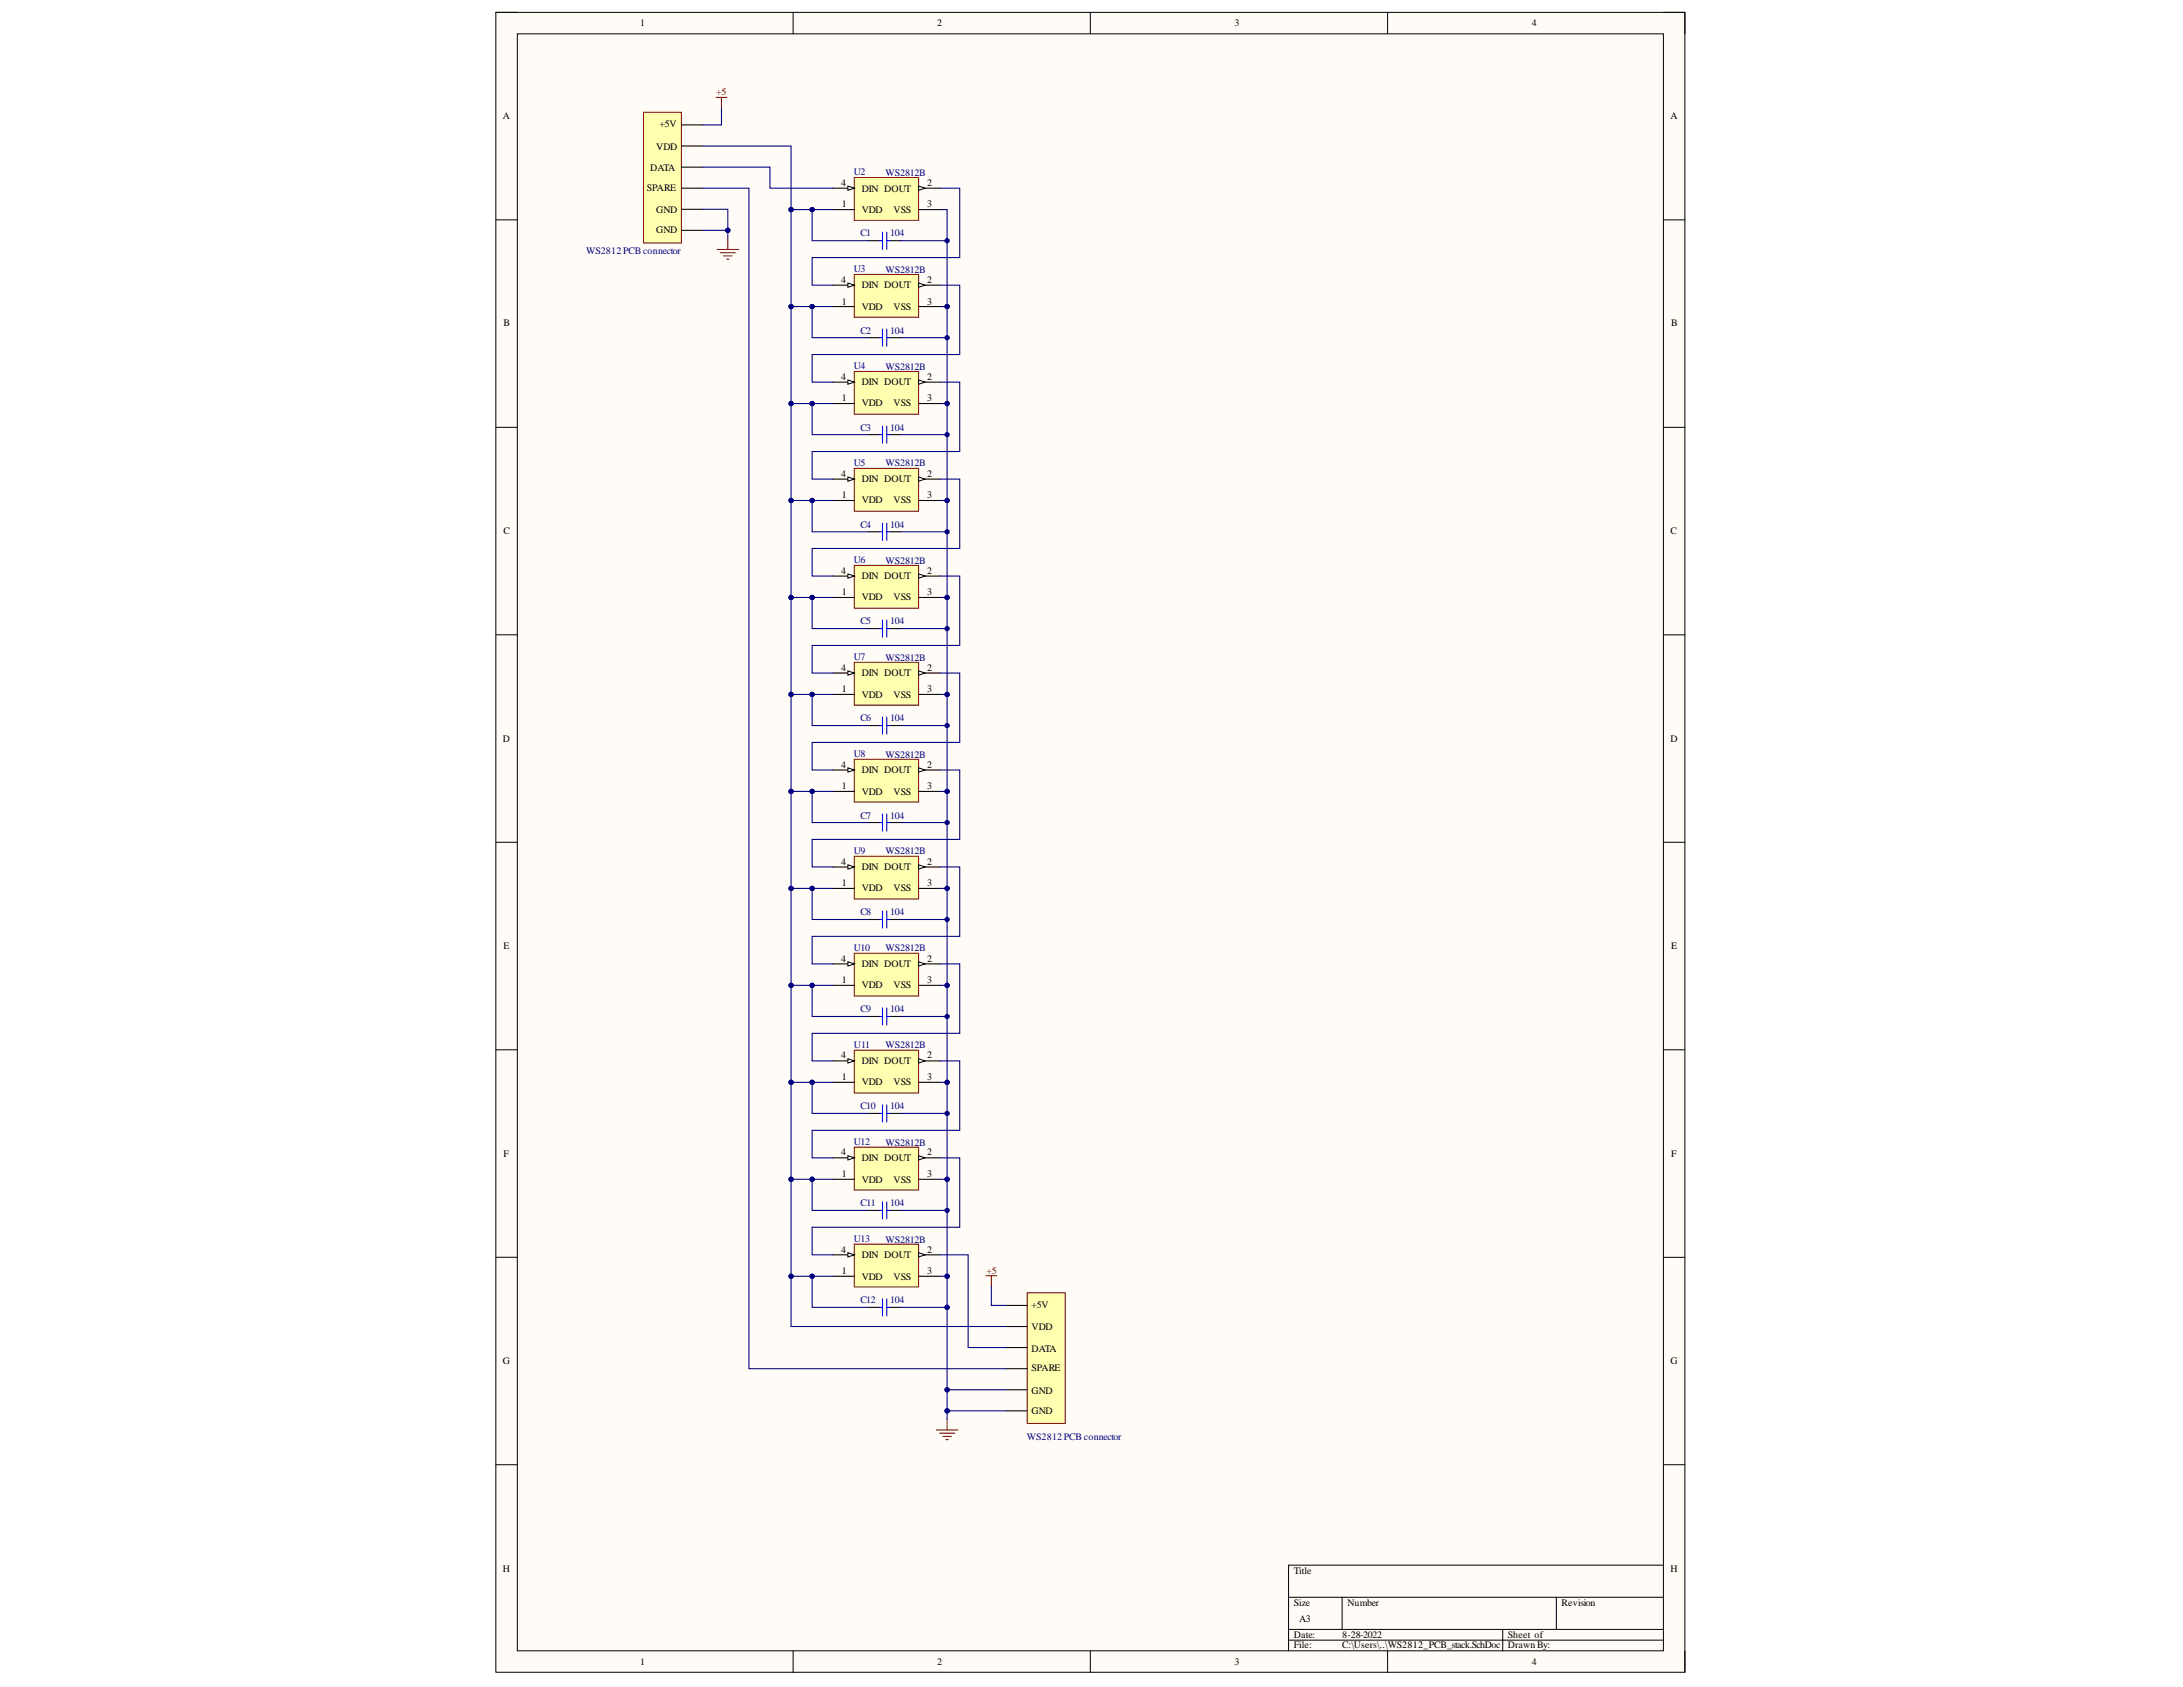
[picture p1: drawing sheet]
<svg xmlns="http://www.w3.org/2000/svg" width="279mm" height="216mm" viewBox="0 0 279 216" stroke-linecap="round" stroke-linejoin="round" font-family="sans-serif">
<defs><g id="words">
<g font-size="1.3">
<text x="82" y="3.4">1</text>
<text x="119.9" y="3.4">2</text>
<text x="158" y="3.4">3</text>
<text x="196" y="3.4">4</text>
<text x="64.4" y="15.2">A</text>
<text x="84.4" y="16.3">+5V</text>
<text x="213.8" y="15.2">A</text>
<text x="83.2" y="21.9">DATA</text>
<text x="84" y="19.2">VDD</text>
<text x="107.7" y="23.8">4</text>
<text x="118.7" y="23.8">2</text>
<text x="82.8" y="24.4">SPARE</text>
<text x="84" y="29.8">GND</text>
<text x="84" y="27.3">GND</text>
<text x="107.7" y="26.5">1</text>
<text x="110.3" y="27.2">VDD</text>
<text x="110.3" y="24.5">DIN DOUT</text>
<text x="114.3" y="27.2">VSS</text>
<text x="118.7" y="26.5">3</text>
<text x="64.4" y="41.8">B</text>
<text x="107.7" y="36.2">4</text>
<text x="107.7" y="39">1</text>
<text x="110.3" y="39.7">VDD</text>
<text x="110.3" y="36.9">DIN DOUT</text>
<text x="114.3" y="39.7">VSS</text>
<text x="118.7" y="36.2">2</text>
<text x="118.7" y="39">3</text>
<text x="213.9" y="41.8">B</text>
<text x="107.7" y="48.6">4</text>
<text x="107.7" y="51.3">1</text>
<text x="110.3" y="52">VDD</text>
<text x="110.3" y="49.3">DIN DOUT</text>
<text x="114.3" y="52">VSS</text>
<text x="118.7" y="48.6">2</text>
<text x="118.7" y="51.3">3</text>
<text x="107.7" y="61">4</text>
<text x="107.7" y="63.7">1</text>
<text x="110.3" y="64.4">VDD</text>
<text x="110.3" y="61.7">DIN DOUT</text>
<text x="114.3" y="64.4">VSS</text>
<text x="118.7" y="61">2</text>
<text x="118.7" y="63.7">3</text>
<text x="64.4" y="68.4">C</text>
<text x="213.8" y="68.4">C</text>
<text x="107.7" y="73.5">4</text>
<text x="107.7" y="76.2">1</text>
<text x="110.3" y="76.9">VDD</text>
<text x="110.3" y="74.1">DIN DOUT</text>
<text x="114.3" y="76.9">VSS</text>
<text x="118.7" y="73.5">2</text>
<text x="118.7" y="76.2">3</text>
<text x="107.7" y="85.8">4</text>
<text x="107.7" y="88.6">1</text>
<text x="110.3" y="89.3">VDD</text>
<text x="110.3" y="86.5">DIN DOUT</text>
<text x="114.3" y="89.3">VSS</text>
<text x="118.7" y="85.8">2</text>
<text x="118.7" y="88.6">3</text>
<text x="64.4" y="94.9">D</text>
<text x="213.8" y="94.9">D</text>
<text x="107.7" y="98.2">4</text>
<text x="107.7" y="101">1</text>
<text x="110.3" y="101.7">VDD</text>
<text x="110.3" y="98.9">DIN DOUT</text>
<text x="114.3" y="101.7">VSS</text>
<text x="118.7" y="98.2">2</text>
<text x="118.7" y="101">3</text>
<text x="107.7" y="110.7">4</text>
<text x="107.7" y="113.4">1</text>
<text x="110.3" y="111.3">DIN DOUT</text>
<text x="118.7" y="110.7">2</text>
<text x="118.7" y="113.4">3</text>
<text x="110.3" y="114.1">VDD</text>
<text x="114.3" y="114.1">VSS</text>
<text x="64.4" y="121.5">E</text>
<text x="107.7" y="123.1">4</text>
<text x="107.7" y="125.8">1</text>
<text x="110.3" y="123.8">DIN DOUT</text>
<text x="118.7" y="123.1">2</text>
<text x="118.7" y="125.8">3</text>
<text x="213.9" y="121.5">E</text>
<text x="110.3" y="126.5">VDD</text>
<text x="114.3" y="126.5">VSS</text>
<text x="107.7" y="135.4">4</text>
<text x="110.3" y="136.2">DIN DOUT</text>
<text x="118.7" y="135.4">2</text>
<text x="107.7" y="138.2">1</text>
<text x="110.3" y="138.9">VDD</text>
<text x="114.3" y="138.9">VSS</text>
<text x="118.7" y="138.2">3</text>
<text x="64.4" y="148">F</text>
<text x="107.7" y="147.9">4</text>
<text x="110.3" y="148.5">DIN DOUT</text>
<text x="118.7" y="147.9">2</text>
<text x="213.9" y="148">F</text>
<text x="107.7" y="150.7">1</text>
<text x="110.3" y="151.3">VDD</text>
<text x="114.3" y="151.3">VSS</text>
<text x="118.7" y="150.7">3</text>
<text x="107.7" y="160.3">4</text>
<text x="110.3" y="161">DIN DOUT</text>
<text x="118.7" y="160.3">2</text>
<text x="107.7" y="163">1</text>
<text x="110.3" y="163.8">VDD</text>
<text x="114.3" y="163.8">VSS</text>
<text x="118.7" y="163">3</text>
<text x="132" y="167.4">+5V</text>
<text x="132" y="170.3">VDD</text>
<text x="132" y="173">DATA</text>
<text x="64.4" y="174.6">G</text>
<text x="132" y="175.5">SPARE</text>
<text x="132" y="178.4">GND</text>
<text x="213.8" y="174.6">G</text>
<text x="132" y="180.9">GND</text>
<text x="64.4" y="201.1">H</text>
<text x="165.6" y="201.4">Title</text>
<text x="213.8" y="201.1">H</text>
<text x="165.6" y="205.5">Size</text>
<text x="165.6" y="209.6">Date:</text>
<text x="166.3" y="207.6">A3</text>
<text x="171.8" y="209.6">8-28-2022</text>
<text x="172.4" y="205.5">Number</text>
<text x="193" y="209.6">Sheet of</text>
<text x="199.9" y="205.5">Revision</text>
<text x="82" y="213.1">1</text>
<text x="119.9" y="213.1">2</text>
<text x="158" y="213.1">3</text>
<text x="165.6" y="210.9">File:</text>
<text x="171.8" y="210.9">C:\Users\..\WS2812_PCB_stack.SchDoc</text>
<text x="193" y="210.9">DrawnBy:</text>
<text x="196" y="213.1">4</text>
</g>
<g font-size="1.3" fill="#800000">
<text x="91.7" y="12.2">+5</text>
<text x="126.3" y="163">+5</text>
</g>
<g font-size="1.3" fill="#000080">
<text x="109.3" y="22.4">U2</text>
<text x="113.3" y="22.5">WS2812B</text>
<text x="75" y="32.5">WS2812PCB connector</text>
<text x="109.3" y="34.8">U3</text>
<text x="110.1" y="30.3">C1</text>
<text x="113.3" y="34.9">WS2812B</text>
<text x="113.9" y="30.3">104</text>
<text x="109.3" y="47.3">U4</text>
<text x="110.1" y="42.7">C2</text>
<text x="113.3" y="47.3">WS2812B</text>
<text x="113.9" y="42.7">104</text>
<text x="109.3" y="59.7">U5</text>
<text x="110.1" y="55.1">C3</text>
<text x="113.3" y="59.7">WS2812B</text>
<text x="113.9" y="55.1">104</text>
<text x="110.1" y="67.6">C4</text>
<text x="113.9" y="67.6">104</text>
<text x="109.3" y="72">U6</text>
<text x="113.3" y="72.1">WS2812B</text>
<text x="110.1" y="79.9">C5</text>
<text x="113.9" y="79.9">104</text>
<text x="109.3" y="84.5">U7</text>
<text x="113.3" y="84.5">WS2812B</text>
<text x="110.1" y="92.3">C6</text>
<text x="113.9" y="92.3">104</text>
<text x="109.3" y="96.9">U8</text>
<text x="113.3" y="97">WS2812B</text>
<text x="110.1" y="104.8">C7</text>
<text x="113.9" y="104.8">104</text>
<text x="109.3" y="109.3">U9</text>
<text x="113.3" y="109.3">WS2812B</text>
<text x="110.1" y="117.1">C8</text>
<text x="113.9" y="117.1">104</text>
<text x="109.3" y="121.7">U10</text>
<text x="113.3" y="121.7">WS2812B</text>
<text x="110.1" y="129.5">C9</text>
<text x="113.9" y="129.5">104</text>
<text x="109.3" y="134.1">U11</text>
<text x="113.3" y="134.2">WS2812B</text>
<text x="110.1" y="142">C10</text>
<text x="113.9" y="142">104</text>
<text x="109.3" y="146.5">U12</text>
<text x="113.3" y="146.6">WS2812B</text>
<text x="110.1" y="154.4">C11</text>
<text x="113.9" y="154.4">104</text>
<text x="109.3" y="158.9">U13</text>
<text x="113.3" y="159">WS2812B</text>
<text x="110.1" y="166.8">C12</text>
<text x="113.9" y="166.8">104</text>
<text x="131.4" y="184.3">WS2812PCB connector</text>
</g>
</g></defs>
<path d="M63.5 1.6h152.1v212.4h-152.1z" fill-rule="evenodd" fill="#fffcf8"/>
<path d="M63.5 1.6h152.1v212.4h-152.1z" fill="none" stroke="#000" stroke-width=".13"/>
<path d="M66.2 4.3h146.7v207h-146.7z" fill-rule="evenodd" fill="#fffcf8"/>
<g fill="none" stroke="#000" stroke-width=".13">
<path d="M63.5 1.6h2.7M66.2 4.3h146.7v207h-146.7zM101.5 1.6v2.7M139.5 1.6v2.7M177.6 1.6v2.7M212.9 1.6h2.7v2.7M63.5 28.1h2.7M212.9 28.1h2.7M63.5 54.7h2.7M212.9 54.7h2.7M63.5 81.2h2.7M212.9 81.2h2.7"/>
<path d="M63.5 107.8h2.7M212.9 107.8h2.7M63.5 134.4h2.7M212.9 134.4h2.7M63.5 160.9h2.7M212.9 160.9h2.7M63.5 187.5h2.7M212.9 187.5h2.7M101.5 211.3v2.7M139.5 211.3v2.7M164.9 204.4h48M164.9 208.5h48"/>
<path d="M164.9 209.9h48M171.8 204.4v4.1M177.6 211.3v2.7M192.3 208.5v2.8M199.2 204.4v4.1M212.9 200.3h-48v11M215.6 211.3v2.7"/>
</g>
<path d="M109.3 22.7h8.3v5.5h-8.3z" fill-rule="evenodd" fill="#ffffb0"/>
<path d="M109.3 22.7h8.3v5.5h-8.3z" fill="none" stroke="#800000" stroke-width=".13"/>
<path d="M106.6 26.8h2.7M117.6 24.1h2.7" fill="none" stroke="#000" stroke-width=".14"/>
<path d="M117.6 23.8l.8 .3-.8 .3z" fill="#f8fcff"/>
<path d="M117.6 23.8l.8 .3-.8 .3z" fill="none" stroke="#000" stroke-width=".13"/>
<path d="M106.6 24.1h2.7M117.6 26.8h2.7" fill="none" stroke="#000" stroke-width=".14"/>
<path d="M108.5 23.8l.8 .3-.8 .3z" fill="#f8fcff"/>
<path d="M108.5 23.8l.8 .3-.8 .3z" fill="none" stroke="#000" stroke-width=".13"/>
<path d="M119.8 183h2.8M120.3 183.4h1.9M120.7 183.8h1.1M121.1 184.2h.3M121.2 181.6v1.4" fill="none" stroke="#800000" stroke-width=".14"/>
<path d="M109.3 35.1h8.3v5.5h-8.3z" fill-rule="evenodd" fill="#ffffb0"/>
<path d="M109.3 35.1h8.3v5.5h-8.3z" fill="none" stroke="#800000" stroke-width=".13"/>
<path d="M106.6 39.2h2.7M117.6 36.5h2.7" fill="none" stroke="#000" stroke-width=".14"/>
<path d="M117.6 36.2l.8 .3-.8 .3z" fill="#f8fcff"/>
<path d="M117.6 36.2l.8 .3-.8 .3z" fill="none" stroke="#000" stroke-width=".13"/>
<path d="M106.6 36.5h2.7M117.6 39.2h2.7" fill="none" stroke="#000" stroke-width=".14"/>
<path d="M108.5 36.2l.8 .3-.8 .3z" fill="#f8fcff"/>
<path d="M108.5 36.2l.8 .3-.8 .3z" fill="none" stroke="#000" stroke-width=".13"/>
<path d="M109.3 47.5h8.3v5.5h-8.3z" fill-rule="evenodd" fill="#ffffb0"/>
<path d="M109.3 47.5h8.3v5.5h-8.3z" fill="none" stroke="#800000" stroke-width=".13"/>
<path d="M106.6 51.6h2.7M117.6 48.9h2.7" fill="none" stroke="#000" stroke-width=".14"/>
<path d="M117.6 48.6l.8 .3-.8 .3z" fill="#f8fcff"/>
<path d="M117.6 48.6l.8 .3-.8 .3z" fill="none" stroke="#000" stroke-width=".13"/>
<path d="M106.6 48.9h2.7M117.6 51.6h2.7" fill="none" stroke="#000" stroke-width=".14"/>
<path d="M108.5 48.6l.8 .3-.8 .3z" fill="#f8fcff"/>
<path d="M108.5 48.6l.8 .3-.8 .3z" fill="none" stroke="#000" stroke-width=".13"/>
<path d="M109.3 59.9h8.3v5.5h-8.3z" fill-rule="evenodd" fill="#ffffb0"/>
<path d="M109.3 59.9h8.3v5.5h-8.3z" fill="none" stroke="#800000" stroke-width=".13"/>
<path d="M106.6 64.1h2.7M117.6 61.3h2.7" fill="none" stroke="#000" stroke-width=".14"/>
<path d="M117.6 61l.8 .3-.8 .3z" fill="#f8fcff"/>
<path d="M117.6 61l.8 .3-.8 .3z" fill="none" stroke="#000" stroke-width=".13"/>
<path d="M106.6 61.3h2.7M117.6 64.1h2.7" fill="none" stroke="#000" stroke-width=".14"/>
<path d="M108.5 61l.8 .3-.8 .3z" fill="#f8fcff"/>
<path d="M108.5 61l.8 .3-.8 .3z" fill="none" stroke="#000" stroke-width=".13"/>
<path d="M109.3 72.4h8.3v5.4h-8.3z" fill-rule="evenodd" fill="#ffffb0"/>
<path d="M109.3 72.4h8.3v5.4h-8.3z" fill="none" stroke="#800000" stroke-width=".13"/>
<path d="M106.6 76.5h2.7M117.6 73.7h2.7" fill="none" stroke="#000" stroke-width=".14"/>
<path d="M117.6 73.4l.8 .3-.8 .3z" fill="#f8fcff"/>
<path d="M117.6 73.4l.8 .3-.8 .3z" fill="none" stroke="#000" stroke-width=".13"/>
<path d="M106.6 73.7h2.7M117.6 76.5h2.7" fill="none" stroke="#000" stroke-width=".14"/>
<path d="M108.5 73.4l.8 .3-.8 .3z" fill="#f8fcff"/>
<path d="M108.5 73.4l.8 .3-.8 .3z" fill="none" stroke="#000" stroke-width=".13"/>
<path d="M109.3 84.8h8.3v5.4h-8.3z" fill-rule="evenodd" fill="#ffffb0"/>
<path d="M109.3 84.8h8.3v5.4h-8.3z" fill="none" stroke="#800000" stroke-width=".13"/>
<path d="M106.6 88.9h2.7M117.6 86.1h2.7" fill="none" stroke="#000" stroke-width=".14"/>
<path d="M117.6 85.9l.8 .2-.8 .3z" fill="#f8fcff"/>
<path d="M117.6 85.9l.8 .2-.8 .3z" fill="none" stroke="#000" stroke-width=".13"/>
<path d="M106.6 86.1h2.7M117.6 88.9h2.7" fill="none" stroke="#000" stroke-width=".14"/>
<path d="M108.5 85.9l.8 .2-.8 .3z" fill="#f8fcff"/>
<path d="M108.5 85.9l.8 .2-.8 .3z" fill="none" stroke="#000" stroke-width=".13"/>
<path d="M109.3 97.2h8.3v5.5h-8.3z" fill-rule="evenodd" fill="#ffffb0"/>
<path d="M109.3 97.2h8.3v5.5h-8.3z" fill="none" stroke="#800000" stroke-width=".13"/>
<path d="M117.6 98.5h2.7M106.6 101.3h2.7" fill="none" stroke="#000" stroke-width=".14"/>
<path d="M117.6 98.3l.8 .2-.8 .3z" fill="#f8fcff"/>
<path d="M117.6 98.3l.8 .2-.8 .3z" fill="none" stroke="#000" stroke-width=".13"/>
<path d="M106.6 98.5h2.7M117.6 101.3h2.7" fill="none" stroke="#000" stroke-width=".14"/>
<path d="M108.5 98.3l.8 .2-.8 .3z" fill="#f8fcff"/>
<path d="M108.5 98.3l.8 .2-.8 .3z" fill="none" stroke="#000" stroke-width=".13"/>
<path d="M109.3 109.6h8.3v5.5h-8.3z" fill-rule="evenodd" fill="#ffffb0"/>
<path d="M109.3 109.6h8.3v5.5h-8.3z" fill="none" stroke="#800000" stroke-width=".13"/>
<path d="M106.6 113.7h2.7M117.6 111h2.7" fill="none" stroke="#000" stroke-width=".14"/>
<path d="M117.6 110.7l.8 .3-.8 .2z" fill="#f8fcff"/>
<path d="M117.6 110.7l.8 .3-.8 .2z" fill="none" stroke="#000" stroke-width=".13"/>
<path d="M106.6 111h2.7M117.6 113.7h2.7" fill="none" stroke="#000" stroke-width=".14"/>
<path d="M108.5 110.7l.8 .3-.8 .2z" fill="#f8fcff"/>
<path d="M108.5 110.7l.8 .3-.8 .2z" fill="none" stroke="#000" stroke-width=".13"/>
<path d="M109.3 122h8.3v5.5h-8.3z" fill-rule="evenodd" fill="#ffffb0"/>
<path d="M109.3 122h8.3v5.5h-8.3z" fill="none" stroke="#800000" stroke-width=".13"/>
<path d="M106.6 126.1h2.7M117.6 123.4h2.7" fill="none" stroke="#000" stroke-width=".14"/>
<path d="M117.6 123.1l.8 .3-.8 .2z" fill="#f8fcff"/>
<path d="M117.6 123.1l.8 .3-.8 .2z" fill="none" stroke="#000" stroke-width=".13"/>
<path d="M106.6 123.4h2.7M117.6 126.1h2.7" fill="none" stroke="#000" stroke-width=".14"/>
<path d="M108.5 123.1l.8 .3-.8 .2z" fill="#f8fcff"/>
<path d="M108.5 123.1l.8 .3-.8 .2z" fill="none" stroke="#000" stroke-width=".13"/>
<path d="M109.3 134.4h8.3v5.5h-8.3z" fill-rule="evenodd" fill="#ffffb0"/>
<path d="M109.3 134.4h8.3v5.5h-8.3z" fill="none" stroke="#800000" stroke-width=".13"/>
<path d="M106.6 138.5h2.7M117.6 135.8h2.7" fill="none" stroke="#000" stroke-width=".14"/>
<path d="M117.6 135.5l.8 .3-.8 .2z" fill="#f8fcff"/>
<path d="M117.6 135.5l.8 .3-.8 .2z" fill="none" stroke="#000" stroke-width=".13"/>
<path d="M106.6 135.8h2.7M117.6 138.5h2.7" fill="none" stroke="#000" stroke-width=".14"/>
<path d="M108.5 135.5l.8 .3-.8 .2z" fill="#f8fcff"/>
<path d="M108.5 135.5l.8 .3-.8 .2z" fill="none" stroke="#000" stroke-width=".13"/>
<path d="M109.3 146.8h8.3v5.5h-8.3z" fill-rule="evenodd" fill="#ffffb0"/>
<path d="M109.3 146.8h8.3v5.5h-8.3z" fill="none" stroke="#800000" stroke-width=".13"/>
<path d="M106.6 150.9h2.7M117.6 148.2h2.7" fill="none" stroke="#000" stroke-width=".14"/>
<path d="M117.6 147.9l.8 .3-.8 .3z" fill="#f8fcff"/>
<path d="M117.6 147.9l.8 .3-.8 .3z" fill="none" stroke="#000" stroke-width=".13"/>
<path d="M106.6 148.2h2.7M117.6 150.9h2.7" fill="none" stroke="#000" stroke-width=".14"/>
<path d="M108.5 147.9l.8 .3-.8 .3z" fill="#f8fcff"/>
<path d="M108.5 147.9l.8 .3-.8 .3z" fill="none" stroke="#000" stroke-width=".13"/>
<path d="M109.3 159.2h8.3v5.5h-8.3z" fill-rule="evenodd" fill="#ffffb0"/>
<path d="M109.3 159.2h8.3v5.5h-8.3z" fill="none" stroke="#800000" stroke-width=".13"/>
<path d="M106.6 163.3h2.7M117.6 160.6h2.7" fill="none" stroke="#000" stroke-width=".14"/>
<path d="M117.6 160.3l.8 .3-.8 .3z" fill="#f8fcff"/>
<path d="M117.6 160.3l.8 .3-.8 .3z" fill="none" stroke="#000" stroke-width=".13"/>
<path d="M106.6 160.6h2.7M117.6 163.3h2.7" fill="none" stroke="#000" stroke-width=".14"/>
<path d="M108.5 160.3l.8 .3-.8 .3z" fill="#f8fcff"/>
<path d="M108.5 160.3l.8 .3-.8 .3z" fill="none" stroke="#000" stroke-width=".13"/>
<path d="M91.7 12.5h1.3M92.3 12.5v1.3M126.2 163.3h1.4M126.9 163.3v1.3" fill="none" stroke="#800000" stroke-width=".14"/>
<g fill="none" stroke="#000" stroke-width=".14">
<path d="M111.2 30.8h1.3M113.9 30.8h1.4M111.2 43.2h1.3M111.2 55.6h1.3M113.9 43.2h1.4M113.9 55.6h1.4M111.2 68.1h1.3M113.9 68.1h1.4M111.2 80.4h1.3M111.2 92.9h1.3M113.9 80.4h1.4M113.9 92.9h1.4"/>
<path d="M111.2 105.3h1.3M111.2 117.7h1.3M113.9 105.3h1.4M113.9 117.7h1.4M111.2 130.1h1.3M113.9 130.1h1.4M111.2 142.5h1.3M111.2 154.9h1.3M113.9 142.5h1.4M113.9 154.9h1.4M111.2 167.3h1.3M113.9 167.3h1.4"/>
</g>
<g fill="none" stroke="#00f" stroke-width=".14">
<path d="M112.5 30.8h.5M113 29.7v2.2M113.5 29.7v2.2M113.5 30.8h.4M112.5 43.2h.5M112.5 55.6h.5M113 42.1v2.2M113 54.5v2.2M113.5 42.1v2.2M113.5 54.5v2.2M113.5 43.2h.4M113.5 55.6h.4"/>
<path d="M112.5 68.1h.5M113 67v2.2M113 79.3v2.2M113.5 67v2.2M113.5 79.3v2.2M113.5 68.1h.4M112.5 80.4h.5M112.5 92.9h.5M113 91.8v2.2M113.5 91.8v2.2M113.5 80.4h.4M113.5 92.9h.4"/>
<path d="M112.5 105.3h.5M112.5 117.7h.5M113 104.2v2.2M113 116.6v2.2M113.5 104.2v2.2M113.5 116.6v2.2M113.5 105.3h.4M113.5 117.7h.4M112.5 130.1h.5M113 129v2.2M113.5 129v2.2M113.5 130.1h.4"/>
<path d="M112.5 142.5h.5M112.5 154.9h.5M113 141.4v2.2M113 153.8v2.2M113.5 141.4v2.2M113.5 153.8v2.2M113.5 142.5h.4M113.5 154.9h.4M112.5 167.3h.5M113 166.2v2.2M113.5 166.2v2.2M113.5 167.3h.4"/>
</g>
<path d="M82.4 14.4h4.8v16.7h-4.8z" fill-rule="evenodd" fill="#ffffb0"/>
<path d="M82.4 14.4h4.8v16.7h-4.8z" fill="none" stroke="#800000" stroke-width=".13"/>
<path d="M87.2 16h2.7M87.2 18.7h2.7M87.2 21.4h2.7M87.2 24.1h2.7M87.2 26.8h2.7M87.2 29.5h2.7" fill="none" stroke="#000" stroke-width=".14"/>
<path d="M131.5 165.5h4.8v16.7h-4.8z" fill-rule="evenodd" fill="#ffffb0"/>
<path d="M131.5 165.5h4.8v16.7h-4.8z" fill="none" stroke="#800000" stroke-width=".13"/>
<path d="M128.8 167.1h2.7M128.8 169.8h2.7M128.8 172.5h2.7M128.8 175.2h2.7M128.8 177.9h2.7M128.8 180.6h2.7" fill="none" stroke="#000" stroke-width=".14"/>
<path d="M91.8 31.9h2.7M92.2 32.3h1.9M92.6 32.7h1.1M93 33.2h.3M93.1 30.6v1.3" fill="none" stroke="#800000" stroke-width=".14"/>
<path d="M115.3 30.8h5.9" fill="none" stroke="#000080" stroke-width=".14"/>
<circle cx="121.2" cy="30.8" r=".27" fill="#000080"/>
<circle cx="121.2" cy="30.8" r=".27" fill="none" stroke="#000080" stroke-width=".13"/>
<path d="M103.9 26.8v4h7.3" fill="none" stroke="#000080" stroke-width=".14"/>
<circle cx="103.9" cy="26.8" r=".27" fill="#000080"/>
<circle cx="103.9" cy="26.8" r=".27" fill="none" stroke="#000080" stroke-width=".13"/>
<path d="M120.3 24.1h2.5v8.9h-18.9v3.5h2.7M120.3 26.8h.9v12.4" fill="none" stroke="#000080" stroke-width=".14"/>
<circle cx="121.2" cy="39.2" r=".27" fill="#000080"/>
<circle cx="121.2" cy="39.2" r=".27" fill="none" stroke="#000080" stroke-width=".13"/>
<path d="M115.3 43.2h5.9" fill="none" stroke="#000080" stroke-width=".14"/>
<circle cx="121.2" cy="43.2" r=".27" fill="#000080"/>
<circle cx="121.2" cy="43.2" r=".27" fill="none" stroke="#000080" stroke-width=".13"/>
<path d="M103.9 39.2v4h7.3" fill="none" stroke="#000080" stroke-width=".14"/>
<circle cx="103.9" cy="39.2" r=".27" fill="#000080"/>
<circle cx="103.9" cy="39.2" r=".27" fill="none" stroke="#000080" stroke-width=".13"/>
<path d="M120.3 36.5h2.5v8.9h-18.9v3.5h2.7M120.3 39.2h.9v12.4" fill="none" stroke="#000080" stroke-width=".14"/>
<circle cx="121.2" cy="39.2" r=".27" fill="#000080"/>
<circle cx="121.2" cy="39.2" r=".27" fill="none" stroke="#000080" stroke-width=".13"/>
<circle cx="121.2" cy="51.6" r=".27" fill="#000080"/>
<circle cx="121.2" cy="51.6" r=".27" fill="none" stroke="#000080" stroke-width=".13"/>
<path d="M115.3 55.6h5.9" fill="none" stroke="#000080" stroke-width=".14"/>
<circle cx="121.2" cy="55.6" r=".27" fill="#000080"/>
<circle cx="121.2" cy="55.6" r=".27" fill="none" stroke="#000080" stroke-width=".13"/>
<path d="M103.9 51.6v4h7.3" fill="none" stroke="#000080" stroke-width=".14"/>
<circle cx="103.9" cy="51.6" r=".27" fill="#000080"/>
<circle cx="103.9" cy="51.6" r=".27" fill="none" stroke="#000080" stroke-width=".13"/>
<path d="M120.3 48.9h2.5v8.9h-18.9v3.5h2.7M120.3 51.6h.9v12.5" fill="none" stroke="#000080" stroke-width=".14"/>
<circle cx="121.2" cy="51.6" r=".27" fill="#000080"/>
<circle cx="121.2" cy="51.6" r=".27" fill="none" stroke="#000080" stroke-width=".13"/>
<circle cx="121.2" cy="64.1" r=".27" fill="#000080"/>
<circle cx="121.2" cy="64.1" r=".27" fill="none" stroke="#000080" stroke-width=".13"/>
<path d="M121.2 68l-5.9 .1" fill="none" stroke="#000080" stroke-width=".14"/>
<circle cx="121.2" cy="68.1" r=".27" fill="#000080"/>
<circle cx="121.2" cy="68.1" r=".27" fill="none" stroke="#000080" stroke-width=".13"/>
<path d="M103.9 64.1v4h7.3" fill="none" stroke="#000080" stroke-width=".14"/>
<circle cx="103.9" cy="64.1" r=".27" fill="#000080"/>
<circle cx="103.9" cy="64.1" r=".27" fill="none" stroke="#000080" stroke-width=".13"/>
<path d="M120.3 61.3h2.5v8.9h-18.9v3.5h2.7M120.3 64.1h.9v12.4" fill="none" stroke="#000080" stroke-width=".14"/>
<circle cx="121.2" cy="64.1" r=".27" fill="#000080"/>
<circle cx="121.2" cy="64.1" r=".27" fill="none" stroke="#000080" stroke-width=".13"/>
<circle cx="121.2" cy="76.5" r=".27" fill="#000080"/>
<circle cx="121.2" cy="76.5" r=".27" fill="none" stroke="#000080" stroke-width=".13"/>
<path d="M115.3 80.4h5.9" fill="none" stroke="#000080" stroke-width=".14"/>
<circle cx="121.2" cy="80.4" r=".27" fill="#000080"/>
<circle cx="121.2" cy="80.4" r=".27" fill="none" stroke="#000080" stroke-width=".13"/>
<path d="M103.9 76.5v3.9h7.3" fill="none" stroke="#000080" stroke-width=".14"/>
<circle cx="103.9" cy="76.5" r=".28" fill="#000080"/>
<circle cx="103.9" cy="76.5" r=".28" fill="none" stroke="#000080" stroke-width=".13"/>
<path d="M120.3 73.7h2.5v8.9h-18.9v3.5h2.7M120.3 76.5h.9v12.4" fill="none" stroke="#000080" stroke-width=".14"/>
<circle cx="121.2" cy="76.5" r=".27" fill="#000080"/>
<circle cx="121.2" cy="76.5" r=".27" fill="none" stroke="#000080" stroke-width=".13"/>
<circle cx="121.2" cy="88.9" r=".27" fill="#000080"/>
<circle cx="121.2" cy="88.9" r=".27" fill="none" stroke="#000080" stroke-width=".13"/>
<path d="M115.3 92.9h5.9" fill="none" stroke="#000080" stroke-width=".14"/>
<circle cx="121.2" cy="92.9" r=".27" fill="#000080"/>
<circle cx="121.2" cy="92.9" r=".27" fill="none" stroke="#000080" stroke-width=".13"/>
<path d="M103.9 88.9v4h7.3" fill="none" stroke="#000080" stroke-width=".14"/>
<circle cx="103.9" cy="88.9" r=".27" fill="#000080"/>
<circle cx="103.9" cy="88.9" r=".27" fill="none" stroke="#000080" stroke-width=".13"/>
<path d="M120.3 86.1h2.5v8.9h-18.9v3.5h2.7M120.3 88.9h.9v12.4" fill="none" stroke="#000080" stroke-width=".14"/>
<circle cx="121.2" cy="88.9" r=".27" fill="#000080"/>
<circle cx="121.2" cy="88.9" r=".27" fill="none" stroke="#000080" stroke-width=".13"/>
<circle cx="121.2" cy="101.3" r=".27" fill="#000080"/>
<circle cx="121.2" cy="101.3" r=".27" fill="none" stroke="#000080" stroke-width=".13"/>
<path d="M115.3 105.3h5.9" fill="none" stroke="#000080" stroke-width=".14"/>
<circle cx="121.2" cy="105.3" r=".27" fill="#000080"/>
<circle cx="121.2" cy="105.3" r=".27" fill="none" stroke="#000080" stroke-width=".13"/>
<path d="M103.9 101.3v4h7.3" fill="none" stroke="#000080" stroke-width=".14"/>
<circle cx="103.9" cy="101.3" r=".28" fill="#000080"/>
<circle cx="103.9" cy="101.3" r=".28" fill="none" stroke="#000080" stroke-width=".13"/>
<path d="M120.3 98.5h2.5v8.9h-18.9v3.6h2.7M120.3 101.3h.9v12.4" fill="none" stroke="#000080" stroke-width=".14"/>
<circle cx="121.2" cy="101.3" r=".27" fill="#000080"/>
<circle cx="121.2" cy="101.3" r=".27" fill="none" stroke="#000080" stroke-width=".13"/>
<circle cx="121.2" cy="113.7" r=".27" fill="#000080"/>
<circle cx="121.2" cy="113.7" r=".27" fill="none" stroke="#000080" stroke-width=".13"/>
<path d="M115.3 117.7h5.9" fill="none" stroke="#000080" stroke-width=".14"/>
<circle cx="121.2" cy="117.7" r=".27" fill="#000080"/>
<circle cx="121.2" cy="117.7" r=".27" fill="none" stroke="#000080" stroke-width=".13"/>
<path d="M103.9 113.7v4h7.3" fill="none" stroke="#000080" stroke-width=".14"/>
<circle cx="103.9" cy="113.7" r=".27" fill="#000080"/>
<circle cx="103.9" cy="113.7" r=".27" fill="none" stroke="#000080" stroke-width=".13"/>
<path d="M120.3 111h2.5v8.8h-18.9v3.6h2.7M120.3 113.7h.9v12.4" fill="none" stroke="#000080" stroke-width=".14"/>
<circle cx="121.2" cy="113.7" r=".27" fill="#000080"/>
<circle cx="121.2" cy="113.7" r=".27" fill="none" stroke="#000080" stroke-width=".13"/>
<circle cx="121.2" cy="126.1" r=".27" fill="#000080"/>
<circle cx="121.2" cy="126.1" r=".27" fill="none" stroke="#000080" stroke-width=".13"/>
<path d="M115.3 130.1h5.9" fill="none" stroke="#000080" stroke-width=".14"/>
<circle cx="121.2" cy="130.1" r=".27" fill="#000080"/>
<circle cx="121.2" cy="130.1" r=".27" fill="none" stroke="#000080" stroke-width=".13"/>
<path d="M103.9 126.1v4h7.3" fill="none" stroke="#000080" stroke-width=".14"/>
<circle cx="103.9" cy="126.1" r=".28" fill="#000080"/>
<circle cx="103.9" cy="126.1" r=".28" fill="none" stroke="#000080" stroke-width=".13"/>
<path d="M120.3 123.4h2.5v8.8h-18.9v3.6h2.7M120.3 126.1h.9v12.4" fill="none" stroke="#000080" stroke-width=".14"/>
<circle cx="121.2" cy="126.1" r=".27" fill="#000080"/>
<circle cx="121.2" cy="126.1" r=".27" fill="none" stroke="#000080" stroke-width=".13"/>
<circle cx="121.2" cy="138.5" r=".27" fill="#000080"/>
<circle cx="121.2" cy="138.5" r=".27" fill="none" stroke="#000080" stroke-width=".13"/>
<path d="M115.3 142.5h5.9" fill="none" stroke="#000080" stroke-width=".14"/>
<circle cx="121.2" cy="142.5" r=".27" fill="#000080"/>
<circle cx="121.2" cy="142.5" r=".27" fill="none" stroke="#000080" stroke-width=".13"/>
<path d="M103.9 138.5v4h7.3" fill="none" stroke="#000080" stroke-width=".14"/>
<circle cx="103.9" cy="138.5" r=".27" fill="#000080"/>
<circle cx="103.9" cy="138.5" r=".27" fill="none" stroke="#000080" stroke-width=".13"/>
<path d="M120.3 135.8h2.5v8.9h-18.9v3.5h2.7M120.3 138.5h.9v12.4" fill="none" stroke="#000080" stroke-width=".14"/>
<circle cx="121.2" cy="138.5" r=".27" fill="#000080"/>
<circle cx="121.2" cy="138.5" r=".27" fill="none" stroke="#000080" stroke-width=".13"/>
<circle cx="121.2" cy="150.9" r=".27" fill="#000080"/>
<circle cx="121.2" cy="150.9" r=".27" fill="none" stroke="#000080" stroke-width=".13"/>
<path d="M115.3 154.9h5.9" fill="none" stroke="#000080" stroke-width=".14"/>
<circle cx="121.2" cy="154.9" r=".27" fill="#000080"/>
<circle cx="121.2" cy="154.9" r=".27" fill="none" stroke="#000080" stroke-width=".13"/>
<path d="M103.9 150.9v4h7.3" fill="none" stroke="#000080" stroke-width=".14"/>
<circle cx="103.9" cy="150.9" r=".27" fill="#000080"/>
<circle cx="103.9" cy="150.9" r=".27" fill="none" stroke="#000080" stroke-width=".13"/>
<path d="M101.2 150.9v12.4h5.4M120.3 148.2h2.5v8.9h-18.9v3.5h2.7" fill="none" stroke="#000080" stroke-width=".14"/>
<circle cx="101.2" cy="150.9" r=".27" fill="#000080"/>
<circle cx="101.2" cy="150.9" r=".27" fill="none" stroke="#000080" stroke-width=".13"/>
<circle cx="101.2" cy="163.3" r=".27" fill="#000080"/>
<circle cx="101.2" cy="163.3" r=".27" fill="none" stroke="#000080" stroke-width=".13"/>
<circle cx="103.9" cy="163.3" r=".27" fill="#000080"/>
<circle cx="103.9" cy="163.3" r=".27" fill="none" stroke="#000080" stroke-width=".13"/>
<path d="M101.2 138.5v12.4h5.4" fill="none" stroke="#000080" stroke-width=".14"/>
<circle cx="101.2" cy="138.5" r=".27" fill="#000080"/>
<circle cx="101.2" cy="138.5" r=".27" fill="none" stroke="#000080" stroke-width=".13"/>
<circle cx="101.2" cy="150.9" r=".27" fill="#000080"/>
<circle cx="101.2" cy="150.9" r=".27" fill="none" stroke="#000080" stroke-width=".13"/>
<circle cx="103.9" cy="150.9" r=".27" fill="#000080"/>
<circle cx="103.9" cy="150.9" r=".27" fill="none" stroke="#000080" stroke-width=".13"/>
<path d="M101.2 126.1v12.4h5.4" fill="none" stroke="#000080" stroke-width=".14"/>
<circle cx="101.2" cy="126.1" r=".27" fill="#000080"/>
<circle cx="101.2" cy="126.1" r=".27" fill="none" stroke="#000080" stroke-width=".13"/>
<circle cx="101.2" cy="138.5" r=".27" fill="#000080"/>
<circle cx="101.2" cy="138.5" r=".27" fill="none" stroke="#000080" stroke-width=".13"/>
<circle cx="103.9" cy="138.5" r=".27" fill="#000080"/>
<circle cx="103.9" cy="138.5" r=".27" fill="none" stroke="#000080" stroke-width=".13"/>
<path d="M101.2 113.7v12.4h5.4" fill="none" stroke="#000080" stroke-width=".14"/>
<circle cx="101.2" cy="113.7" r=".27" fill="#000080"/>
<circle cx="101.2" cy="113.7" r=".27" fill="none" stroke="#000080" stroke-width=".13"/>
<circle cx="101.2" cy="126.1" r=".27" fill="#000080"/>
<circle cx="101.2" cy="126.1" r=".27" fill="none" stroke="#000080" stroke-width=".13"/>
<circle cx="103.9" cy="126.1" r=".28" fill="#000080"/>
<circle cx="103.9" cy="126.1" r=".28" fill="none" stroke="#000080" stroke-width=".13"/>
<path d="M101.2 101.3v12.4h5.4" fill="none" stroke="#000080" stroke-width=".14"/>
<circle cx="101.2" cy="101.3" r=".27" fill="#000080"/>
<circle cx="101.2" cy="101.3" r=".27" fill="none" stroke="#000080" stroke-width=".13"/>
<circle cx="101.2" cy="113.7" r=".27" fill="#000080"/>
<circle cx="101.2" cy="113.7" r=".27" fill="none" stroke="#000080" stroke-width=".13"/>
<circle cx="103.9" cy="113.7" r=".27" fill="#000080"/>
<circle cx="103.9" cy="113.7" r=".27" fill="none" stroke="#000080" stroke-width=".13"/>
<path d="M101.2 88.9v12.4h5.4" fill="none" stroke="#000080" stroke-width=".14"/>
<circle cx="101.2" cy="88.9" r=".27" fill="#000080"/>
<circle cx="101.2" cy="88.9" r=".27" fill="none" stroke="#000080" stroke-width=".13"/>
<circle cx="101.2" cy="101.3" r=".27" fill="#000080"/>
<circle cx="101.2" cy="101.3" r=".27" fill="none" stroke="#000080" stroke-width=".13"/>
<circle cx="103.9" cy="101.3" r=".28" fill="#000080"/>
<circle cx="103.9" cy="101.3" r=".28" fill="none" stroke="#000080" stroke-width=".13"/>
<path d="M101.2 76.5v12.4h5.4" fill="none" stroke="#000080" stroke-width=".14"/>
<circle cx="101.2" cy="76.5" r=".27" fill="#000080"/>
<circle cx="101.2" cy="76.5" r=".27" fill="none" stroke="#000080" stroke-width=".13"/>
<circle cx="101.2" cy="88.9" r=".27" fill="#000080"/>
<circle cx="101.2" cy="88.9" r=".27" fill="none" stroke="#000080" stroke-width=".13"/>
<circle cx="103.9" cy="88.9" r=".27" fill="#000080"/>
<circle cx="103.9" cy="88.9" r=".27" fill="none" stroke="#000080" stroke-width=".13"/>
<path d="M101.2 64.1v12.4h5.4" fill="none" stroke="#000080" stroke-width=".14"/>
<circle cx="101.2" cy="64.1" r=".27" fill="#000080"/>
<circle cx="101.2" cy="64.1" r=".27" fill="none" stroke="#000080" stroke-width=".13"/>
<circle cx="101.2" cy="76.5" r=".27" fill="#000080"/>
<circle cx="101.2" cy="76.5" r=".27" fill="none" stroke="#000080" stroke-width=".13"/>
<circle cx="103.9" cy="76.5" r=".28" fill="#000080"/>
<circle cx="103.9" cy="76.5" r=".28" fill="none" stroke="#000080" stroke-width=".13"/>
<path d="M101.2 51.6v12.5h5.4" fill="none" stroke="#000080" stroke-width=".14"/>
<circle cx="101.2" cy="51.6" r=".27" fill="#000080"/>
<circle cx="101.2" cy="51.6" r=".27" fill="none" stroke="#000080" stroke-width=".13"/>
<circle cx="101.2" cy="64.1" r=".27" fill="#000080"/>
<circle cx="101.2" cy="64.1" r=".27" fill="none" stroke="#000080" stroke-width=".13"/>
<circle cx="103.9" cy="64.1" r=".27" fill="#000080"/>
<circle cx="103.9" cy="64.1" r=".27" fill="none" stroke="#000080" stroke-width=".13"/>
<path d="M101.2 39.2v12.4h5.4" fill="none" stroke="#000080" stroke-width=".14"/>
<circle cx="101.2" cy="39.2" r=".27" fill="#000080"/>
<circle cx="101.2" cy="39.2" r=".27" fill="none" stroke="#000080" stroke-width=".13"/>
<circle cx="101.2" cy="51.6" r=".27" fill="#000080"/>
<circle cx="101.2" cy="51.6" r=".27" fill="none" stroke="#000080" stroke-width=".13"/>
<circle cx="103.9" cy="51.6" r=".27" fill="#000080"/>
<circle cx="103.9" cy="51.6" r=".27" fill="none" stroke="#000080" stroke-width=".13"/>
<path d="M103.9 163.3v4h7.3" fill="none" stroke="#000080" stroke-width=".14"/>
<circle cx="103.9" cy="163.3" r=".27" fill="#000080"/>
<circle cx="103.9" cy="163.3" r=".27" fill="none" stroke="#000080" stroke-width=".13"/>
<path d="M120.3 150.9h.9v12.4h-.9" fill="none" stroke="#000080" stroke-width=".14"/>
<circle cx="121.2" cy="163.3" r=".27" fill="#000080"/>
<circle cx="121.2" cy="163.3" r=".27" fill="none" stroke="#000080" stroke-width=".13"/>
<circle cx="121.2" cy="150.9" r=".27" fill="#000080"/>
<circle cx="121.2" cy="150.9" r=".27" fill="none" stroke="#000080" stroke-width=".13"/>
<path d="M89.9 18.7h11.3v8.1M89.9 21.4h8.6v2.7h8.1" fill="none" stroke="#000080" stroke-width=".14"/>
<circle cx="101.2" cy="26.8" r=".27" fill="#000080"/>
<circle cx="101.2" cy="26.8" r=".27" fill="none" stroke="#000080" stroke-width=".13"/>
<path d="M92.3 13.8v2.2h-2.4M101.2 163.3v6.5h27.6" fill="none" stroke="#000080" stroke-width=".14"/>
<circle cx="101.2" cy="163.3" r=".27" fill="#000080"/>
<circle cx="101.2" cy="163.3" r=".27" fill="none" stroke="#000080" stroke-width=".13"/>
<path d="M89.9 24.1h6v151.1h32.9M120.3 160.6h3.6v11.9h4.9M121.2 163.3v4h-5.9M126.9 164.6v2.5h1.9" fill="none" stroke="#000080" stroke-width=".14"/>
<circle cx="121.2" cy="163.3" r=".27" fill="#000080"/>
<circle cx="121.2" cy="163.3" r=".27" fill="none" stroke="#000080" stroke-width=".13"/>
<circle cx="121.2" cy="167.3" r=".27" fill="#000080"/>
<circle cx="121.2" cy="167.3" r=".27" fill="none" stroke="#000080" stroke-width=".13"/>
<path d="M89.9 29.5h3.2v1.1" fill="none" stroke="#000080" stroke-width=".14"/>
<circle cx="93.1" cy="29.5" r=".27" fill="#000080"/>
<circle cx="93.1" cy="29.5" r=".27" fill="none" stroke="#000080" stroke-width=".13"/>
<path d="M89.9 26.8h3.2v2.7" fill="none" stroke="#000080" stroke-width=".14"/>
<circle cx="93.1" cy="29.5" r=".27" fill="#000080"/>
<circle cx="93.1" cy="29.5" r=".27" fill="none" stroke="#000080" stroke-width=".13"/>
<path d="M106.6 26.8h-5.4v12.4h5.4" fill="none" stroke="#000080" stroke-width=".14"/>
<circle cx="103.9" cy="26.8" r=".27" fill="#000080"/>
<circle cx="103.9" cy="26.8" r=".27" fill="none" stroke="#000080" stroke-width=".13"/>
<circle cx="101.2" cy="26.8" r=".27" fill="#000080"/>
<circle cx="101.2" cy="26.8" r=".27" fill="none" stroke="#000080" stroke-width=".13"/>
<circle cx="101.2" cy="39.2" r=".27" fill="#000080"/>
<circle cx="101.2" cy="39.2" r=".27" fill="none" stroke="#000080" stroke-width=".13"/>
<circle cx="103.9" cy="39.2" r=".27" fill="#000080"/>
<circle cx="103.9" cy="39.2" r=".27" fill="none" stroke="#000080" stroke-width=".13"/>
<path d="M121.2 180.6v1" fill="none" stroke="#000080" stroke-width=".14"/>
<circle cx="121.2" cy="180.6" r=".27" fill="#000080"/>
<circle cx="121.2" cy="180.6" r=".27" fill="none" stroke="#000080" stroke-width=".13"/>
<path d="M121.2 177.9v2.7h7.6" fill="none" stroke="#000080" stroke-width=".14"/>
<circle cx="121.2" cy="180.6" r=".27" fill="#000080"/>
<circle cx="121.2" cy="180.6" r=".27" fill="none" stroke="#000080" stroke-width=".13"/>
<circle cx="121.2" cy="177.9" r=".27" fill="#000080"/>
<circle cx="121.2" cy="177.9" r=".27" fill="none" stroke="#000080" stroke-width=".13"/>
<path d="M121.2 167.3v10.6h7.6" fill="none" stroke="#000080" stroke-width=".14"/>
<circle cx="121.2" cy="177.9" r=".27" fill="#000080"/>
<circle cx="121.2" cy="177.9" r=".27" fill="none" stroke="#000080" stroke-width=".13"/>
<circle cx="121.2" cy="167.3" r=".27" fill="#000080"/>
<circle cx="121.2" cy="167.3" r=".27" fill="none" stroke="#000080" stroke-width=".13"/>
<use href="#words"/>
</svg>
